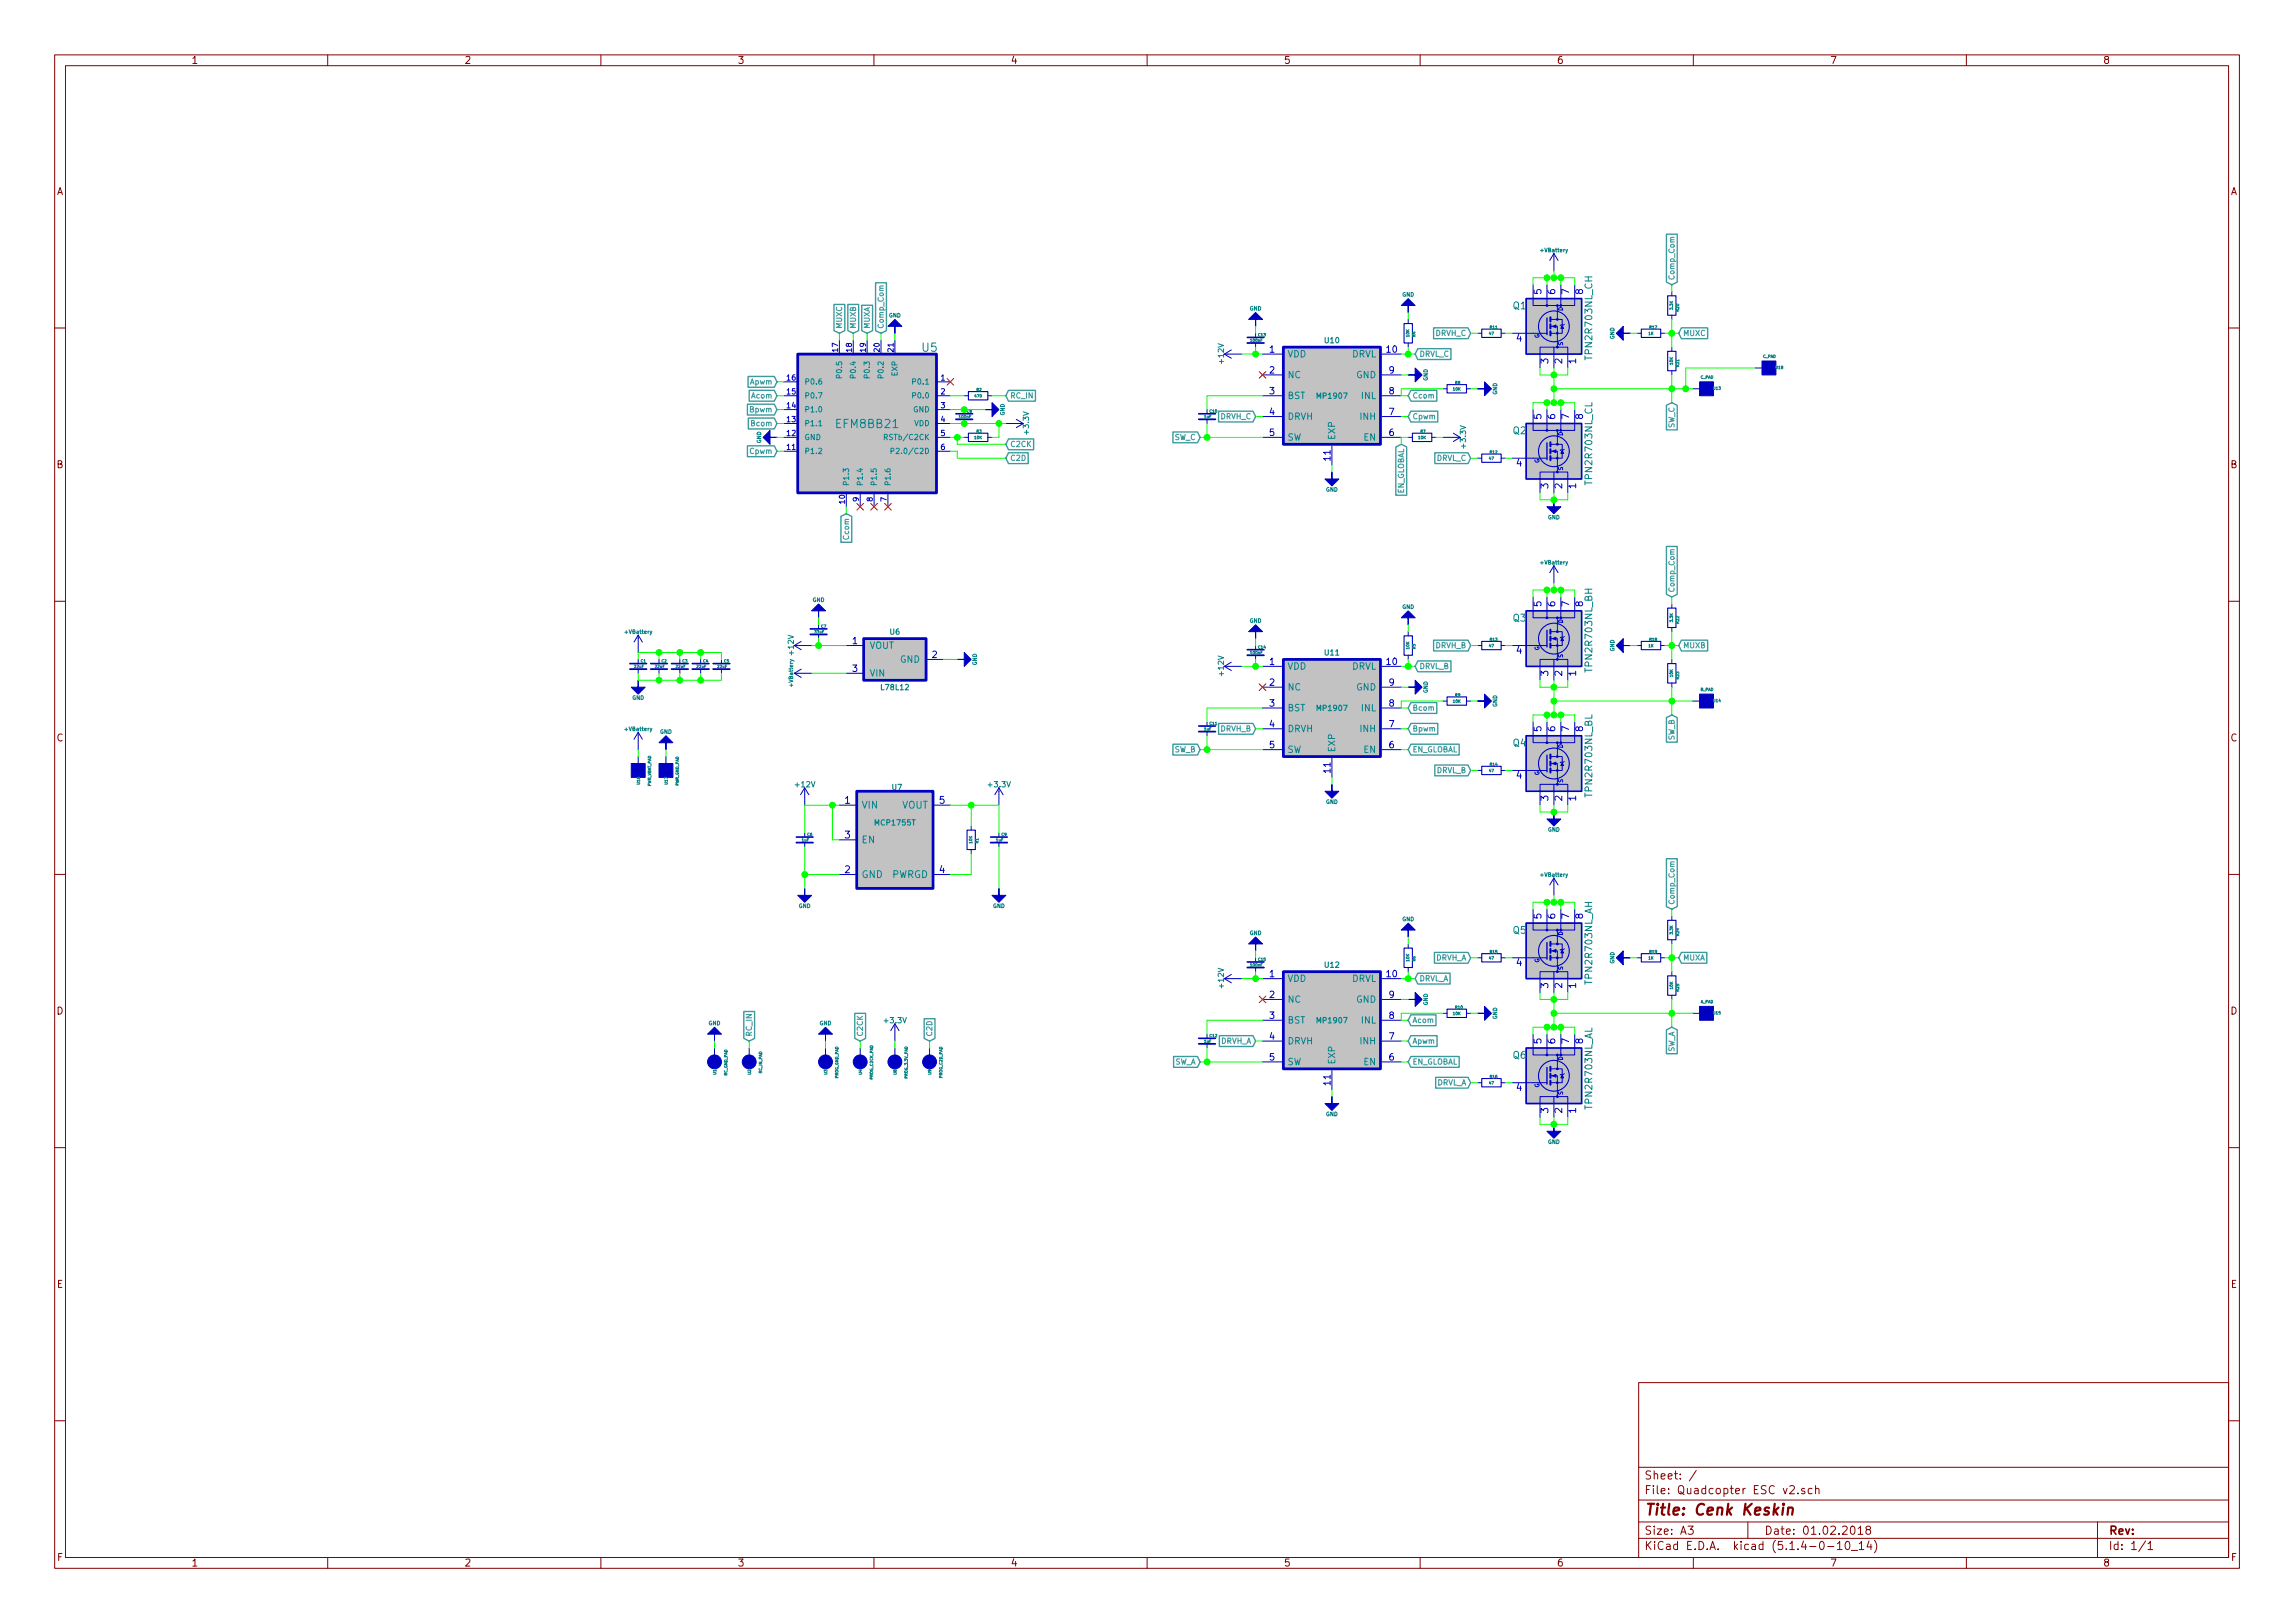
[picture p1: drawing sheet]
<svg xmlns="http://www.w3.org/2000/svg" width="420mm" height="297mm" viewBox="0 0 420 297" stroke-linecap="round" stroke-linejoin="round" font-family="sans-serif">
<defs><g id="words">
<text font-size="2.8" fill="#840000" x="301" y="277.3">Title: Cenk Keskin</text>
<g font-size="2.1" fill="#008484">
<text x="168.8" y="64.4">U5</text>
<text x="153.2" y="78.3">EFM8BB21</text>
</g>
<g font-size="2.1" fill="#840000">
<text x="301" y="273.5">File: Quadcopter ESC v2.sch</text>
<text x="301" y="270.8">Sheet: /</text>
<text x="301" y="280.9">Size: A3</text>
<text x="323" y="280.9">Date: 01.02.2018</text>
<text x="386" y="280.9">Rev:</text>
<text x="301" y="283.7">KiCad E.D.A. kicad (5.1.4-0-10_14)</text>
<text x="386" y="283.7">Id: 1/1</text>
</g>
<g font-size="1.8" fill="#840000">
<text x="35" y="11.7">1</text>
<text x="85" y="11.7">2</text>
<text x="135" y="11.7">3</text>
<text x="185" y="11.7">4</text>
<text x="235" y="11.7">5</text>
<text x="285" y="11.7">6</text>
<text x="335" y="11.7">7</text>
<text x="385" y="11.7">8</text>
<text x="10.4" y="35.7">A</text>
<text x="408.4" y="35.7">A</text>
<text x="10.4" y="85.7">B</text>
<text x="408.4" y="85.7">B</text>
<text x="10.4" y="135.7">C</text>
<text x="408.4" y="135.7">C</text>
<text x="10.4" y="185.7">D</text>
<text x="408.4" y="185.7">D</text>
<text x="10.4" y="235.7">E</text>
<text x="408.4" y="235.7">E</text>
<text x="10.5" y="285.7">F</text>
<text x="35" y="286.7">1</text>
<text x="85" y="286.7">2</text>
<text x="135" y="286.7">3</text>
<text x="185" y="286.7">4</text>
<text x="235" y="286.7">5</text>
<text x="285" y="286.7">6</text>
<text x="335" y="286.7">7</text>
<text x="385" y="286.7">8</text>
<text x="408.5" y="285.7">F</text>
</g>
<g font-size="1.8" fill="#0000c2">
<text x="282.2" y="53.9" transform="rotate(-90 282.2 53.9)">5</text>
<text x="284.7" y="53.9" transform="rotate(-90 284.7 53.9)">6</text>
<text x="287.3" y="53.9" transform="rotate(-90 287.3 53.9)">7</text>
<text x="289.8" y="53.9" transform="rotate(-90 289.8 53.9)">8</text>
<text x="277.6" y="62.5">4</text>
<text x="283.5" y="66.6" transform="rotate(-90 283.5 66.6)">3</text>
<text x="286" y="66.6" transform="rotate(-90 286 66.6)">2</text>
<text x="288.5" y="66.6" transform="rotate(-90 288.5 66.6)">1</text>
<text x="282.2" y="76.7" transform="rotate(-90 282.2 76.7)">5</text>
<text x="284.7" y="76.7" transform="rotate(-90 284.7 76.7)">6</text>
<text x="287.3" y="76.7" transform="rotate(-90 287.3 76.7)">7</text>
<text x="289.8" y="76.7" transform="rotate(-90 289.8 76.7)">8</text>
<text x="277.6" y="85.4">4</text>
<text x="283.5" y="89.4" transform="rotate(-90 283.5 89.4)">3</text>
<text x="286" y="89.4" transform="rotate(-90 286 89.4)">2</text>
<text x="288.5" y="89.4" transform="rotate(-90 288.5 89.4)">1</text>
<text x="282.2" y="111" transform="rotate(-90 282.2 111)">5</text>
<text x="284.7" y="111" transform="rotate(-90 284.7 111)">6</text>
<text x="287.3" y="111" transform="rotate(-90 287.3 111)">7</text>
<text x="289.8" y="111" transform="rotate(-90 289.8 111)">8</text>
<text x="277.6" y="119.7">4</text>
<text x="283.5" y="123.7" transform="rotate(-90 283.5 123.7)">3</text>
<text x="286" y="123.7" transform="rotate(-90 286 123.7)">2</text>
<text x="288.5" y="123.7" transform="rotate(-90 288.5 123.7)">1</text>
<text x="282.2" y="133.9" transform="rotate(-90 282.2 133.9)">5</text>
<text x="284.7" y="133.9" transform="rotate(-90 284.7 133.9)">6</text>
<text x="287.3" y="133.9" transform="rotate(-90 287.3 133.9)">7</text>
<text x="289.8" y="133.9" transform="rotate(-90 289.8 133.9)">8</text>
<text x="277.6" y="142.5">4</text>
<text x="154.7" y="147.1">1</text>
<text x="172" y="147.1">5</text>
<text x="283.5" y="146.6" transform="rotate(-90 283.5 146.6)">3</text>
<text x="286" y="146.6" transform="rotate(-90 286 146.6)">2</text>
<text x="288.5" y="146.6" transform="rotate(-90 288.5 146.6)">1</text>
<text x="154.7" y="153.5">3</text>
<text x="154.7" y="159.8">2</text>
<text x="172" y="159.8">4</text>
<text x="282.2" y="168.2" transform="rotate(-90 282.2 168.2)">5</text>
<text x="284.7" y="168.2" transform="rotate(-90 284.7 168.2)">6</text>
<text x="287.3" y="168.2" transform="rotate(-90 287.3 168.2)">7</text>
<text x="289.8" y="168.2" transform="rotate(-90 289.8 168.2)">8</text>
<text x="277.6" y="176.8">4</text>
<text x="283.5" y="180.9" transform="rotate(-90 283.5 180.9)">3</text>
<text x="286" y="180.9" transform="rotate(-90 286 180.9)">2</text>
<text x="288.5" y="180.9" transform="rotate(-90 288.5 180.9)">1</text>
<text x="282.2" y="191" transform="rotate(-90 282.2 191)">5</text>
<text x="284.7" y="191" transform="rotate(-90 284.7 191)">6</text>
<text x="287.3" y="191" transform="rotate(-90 287.3 191)">7</text>
<text x="289.8" y="191" transform="rotate(-90 289.8 191)">8</text>
<text x="277.6" y="199.7">4</text>
<text x="283.5" y="203.7" transform="rotate(-90 283.5 203.7)">3</text>
<text x="286" y="203.7" transform="rotate(-90 286 203.7)">2</text>
<text x="288.5" y="203.7" transform="rotate(-90 288.5 203.7)">1</text>
</g>
<g font-size="1.8" fill="#008484">
<text x="277" y="56.6">Q1</text>
<text x="291.5" y="65.5" transform="rotate(-90 291.5 65.5)">TPN2R703NL_CH</text>
<text x="277" y="79.5">Q2</text>
<text x="291.5" y="88.4" transform="rotate(-90 291.5 88.4)">TPN2R703NL_CL</text>
<text x="277" y="113.8">Q3</text>
<text x="291.5" y="122.7" transform="rotate(-90 291.5 122.7)">TPN2R703NL_BH</text>
<text x="277" y="136.6">Q4</text>
<text x="291.5" y="145.6" transform="rotate(-90 291.5 145.6)">TPN2R703NL_BL</text>
<text x="277" y="170.9">Q5</text>
<text x="291.5" y="179.9" transform="rotate(-90 291.5 179.9)">TPN2R703NL_AH</text>
<text x="277" y="193.8">Q6</text>
<text x="291.5" y="202.8" transform="rotate(-90 291.5 202.8)">TPN2R703NL_AL</text>
</g>
<g font-size="1.8" fill="#098084">
<text x="157.7" y="148">VIN</text>
<text x="165.1" y="148">VOUT</text>
<text x="157.7" y="154.3">EN</text>
<text x="157.7" y="160.7">GND</text>
<text x="163.2" y="160.7">PWRGD</text>
</g>
<g font-size="1.7" fill="#0000c2">
<text x="232.4" y="64.6">1</text>
<text x="253.9" y="64.6">10</text>
<text x="232.4" y="68.4">2</text>
<text x="254.3" y="68.4">9</text>
<text x="232.4" y="72.2">3</text>
<text x="232.4" y="76">4</text>
<text x="254.3" y="76">7</text>
<text x="254.3" y="72.2">8</text>
<text x="232.4" y="79.8">5</text>
<text x="254.3" y="79.8">6</text>
<text x="243.6" y="84.3" transform="rotate(-90 243.6 84.3)">11</text>
<text x="156.1" y="117.9">1</text>
<text x="156.1" y="123">3</text>
<text x="170.7" y="120.4">2</text>
<text x="232.4" y="121.7">1</text>
<text x="232.4" y="125.5">2</text>
<text x="253.9" y="121.7">10</text>
<text x="254.3" y="125.5">9</text>
<text x="232.4" y="129.3">3</text>
<text x="254.3" y="129.3">8</text>
<text x="232.4" y="133.1">4</text>
<text x="232.4" y="136.9">5</text>
<text x="254.3" y="136.9">6</text>
<text x="254.3" y="133.1">7</text>
<text x="243.6" y="141.4" transform="rotate(-90 243.6 141.4)">11</text>
<text x="232.4" y="178.9">1</text>
<text x="253.9" y="178.9">10</text>
<text x="232.4" y="182.7">2</text>
<text x="254.3" y="182.7">9</text>
<text x="232.4" y="186.5">3</text>
<text x="232.4" y="190.3">4</text>
<text x="254.3" y="190.3">7</text>
<text x="254.3" y="186.5">8</text>
<text x="232.4" y="194.1">5</text>
<text x="254.3" y="194.1">6</text>
<text x="243.6" y="198.6" transform="rotate(-90 243.6 198.6)">11</text>
</g>
<g font-size="1.7" fill="#098084">
<text x="235.7" y="65.4">VDD</text>
<text x="247.5" y="65.4">DRVL</text>
<text x="235.7" y="69.2">NC</text>
<text x="248.3" y="69.2">GND</text>
<text x="235.7" y="73">BST</text>
<text x="235.7" y="76.8">DRVH</text>
<text x="249.1" y="76.8">INH</text>
<text x="249.4" y="73">INL</text>
<text x="235.7" y="80.6">SW</text>
<text x="244.4" y="80.6" transform="rotate(-90 244.4 80.6)">EXP</text>
<text x="249.7" y="80.6">EN</text>
<text x="159.2" y="118.7">VOUT</text>
<text x="159.2" y="123.8">VIN</text>
<text x="164.8" y="121.3">GND</text>
<text x="235.7" y="122.5">VDD</text>
<text x="247.5" y="122.5">DRVL</text>
<text x="235.7" y="126.4">NC</text>
<text x="235.7" y="130.2">BST</text>
<text x="248.3" y="126.4">GND</text>
<text x="249.4" y="130.2">INL</text>
<text x="235.7" y="134">DRVH</text>
<text x="235.7" y="137.8">SW</text>
<text x="244.4" y="137.8" transform="rotate(-90 244.4 137.8)">EXP</text>
<text x="249.1" y="134">INH</text>
<text x="249.7" y="137.8">EN</text>
<text x="235.7" y="179.7">VDD</text>
<text x="247.5" y="179.7">DRVL</text>
<text x="235.7" y="183.5">NC</text>
<text x="248.3" y="183.5">GND</text>
<text x="235.7" y="187.3">BST</text>
<text x="235.7" y="191.1">DRVH</text>
<text x="249.1" y="191.1">INH</text>
<text x="249.4" y="187.3">INL</text>
<text x="235.7" y="194.9">SW</text>
<text x="244.4" y="194.9" transform="rotate(-90 244.4 194.9)">EXP</text>
<text x="249.7" y="194.9">EN</text>
</g>
<g font-size="1.4" fill="#3c9a9e">
<text x="306.6" y="51.4" transform="rotate(-90 306.6 51.4)">Comp_Com</text>
<text x="154.2" y="60.3" transform="rotate(-90 154.2 60.3)">MUXC</text>
<text x="156.7" y="60.3" transform="rotate(-90 156.7 60.3)">MUXB</text>
<text x="159.2" y="60.3" transform="rotate(-90 159.2 60.3)">MUXA</text>
<text x="161.8" y="60.3" transform="rotate(-90 161.8 60.3)">Comp_Com</text>
<text x="259.8" y="65.3">DRVL_C</text>
<text x="262.9" y="61.5">DRVH_C</text>
<text x="308" y="61.5">MUXC</text>
<text x="137.4" y="70.4">Apwm</text>
<text x="137.4" y="75.4">Bpwm</text>
<text x="137.7" y="72.9">Acom</text>
<text x="137.7" y="78">Bcom</text>
<text x="184.8" y="72.9">RC_IN</text>
<text x="223.5" y="76.7">DRVH_C</text>
<text x="258.5" y="76.7">Cpwm</text>
<text x="258.5" y="72.9">Ccom</text>
<text x="137.4" y="83.1">Cpwm</text>
<text x="184.8" y="81.8">C2CK</text>
<text x="215" y="80.5">SW_C</text>
<text x="306.6" y="78.4" transform="rotate(-90 306.6 78.4)">SW_C</text>
<text x="184.8" y="84.3">C2D</text>
<text x="263" y="84.3">DRVL_C</text>
<text x="257" y="90.5" transform="rotate(-90 257 90.5)">EN_GLOBAL</text>
<text x="155.4" y="98.5" transform="rotate(-90 155.4 98.5)">Ccom</text>
<text x="306.6" y="108.6" transform="rotate(-90 306.6 108.6)">Comp_Com</text>
<text x="262.9" y="118.6">DRVH_B</text>
<text x="308" y="118.6">MUXB</text>
<text x="259.8" y="122.4">DRVL_B</text>
<text x="258.5" y="130.1">Bcom</text>
<text x="215" y="137.7">SW_B</text>
<text x="223.5" y="133.9">DRVH_B</text>
<text x="258.5" y="137.7">EN_GLOBAL</text>
<text x="258.5" y="133.9">Bpwm</text>
<text x="306.6" y="135.5" transform="rotate(-90 306.6 135.5)">SW_B</text>
<text x="263" y="141.5">DRVL_B</text>
<text x="306.6" y="165.7" transform="rotate(-90 306.6 165.7)">Comp_Com</text>
<text x="259.8" y="179.6">DRVL_A</text>
<text x="262.9" y="175.8">DRVH_A</text>
<text x="308" y="175.8">MUXA</text>
<text x="137.6" y="189.9" transform="rotate(-90 137.6 189.9)">RC_IN</text>
<text x="158" y="189.9" transform="rotate(-90 158 189.9)">C2CK</text>
<text x="170.7" y="189.9" transform="rotate(-90 170.7 189.9)">C2D</text>
<text x="223.5" y="191">DRVH_A</text>
<text x="258.5" y="191">Apwm</text>
<text x="258.5" y="187.2">Acom</text>
<text x="215" y="194.8">SW_A</text>
<text x="258.5" y="194.8">EN_GLOBAL</text>
<text x="306.6" y="192.7" transform="rotate(-90 306.6 192.7)">SW_A</text>
<text x="263" y="198.6">DRVL_A</text>
</g>
<g font-size="1.4" fill="#0000c2">
<text x="153.4" y="64.4" transform="rotate(-90 153.4 64.4)">17</text>
<text x="156" y="64.4" transform="rotate(-90 156 64.4)">18</text>
<text x="158.5" y="64.4" transform="rotate(-90 158.5 64.4)">19</text>
<text x="161" y="64.4" transform="rotate(-90 161 64.4)">20</text>
<text x="163.6" y="64.4" transform="rotate(-90 163.6 64.4)">21</text>
<text x="144.1" y="69.6">16</text>
<text x="172.3" y="69.6">1</text>
<text x="144.1" y="77.3">13</text>
<text x="144.1" y="74.7">14</text>
<text x="144.1" y="72.2">15</text>
<text x="172.3" y="72.2">2</text>
<text x="172.3" y="74.7">3</text>
<text x="172.3" y="77.3">4</text>
<text x="144.1" y="82.3">11</text>
<text x="144.1" y="79.8">12</text>
<text x="172.3" y="79.8">5</text>
<text x="172.3" y="82.3">6</text>
<text x="154.7" y="92.2" transform="rotate(-90 154.7 92.2)">10</text>
<text x="157.2" y="91.8" transform="rotate(-90 157.2 91.8)">9</text>
<text x="159.8" y="91.8" transform="rotate(-90 159.8 91.8)">8</text>
<text x="162.3" y="91.8" transform="rotate(-90 162.3 91.8)">7</text>
</g>
<g font-size="1.4" fill="#008484">
<text x="242.6" y="62.8">U10</text>
<text x="224.1" y="66.4" transform="rotate(-90 224.1 66.4)">+12V</text>
<text x="241.3" y="73">MP1907</text>
<text x="188.4" y="79.3" transform="rotate(-90 188.4 79.3)">+3.3V</text>
<text x="268.4" y="81.9" transform="rotate(-90 268.4 81.9)">+3.3V</text>
<text x="145.3" y="119.8" transform="rotate(-90 145.3 119.8)">+12V</text>
<text x="163" y="116.1">U6</text>
<text x="242.6" y="120">U11</text>
<text x="224.1" y="123.6" transform="rotate(-90 224.1 123.6)">+12V</text>
<text x="161.5" y="126.3">L78L12</text>
<text x="241.3" y="130.1">MP1907</text>
<text x="145.7" y="144.1">+12V</text>
<text x="163.3" y="144.6">U7</text>
<text x="181.1" y="144.1">+3.3V</text>
<text x="160.4" y="151.1">MCP1755T</text>
<text x="242.6" y="177.1">U12</text>
<text x="224.1" y="180.7" transform="rotate(-90 224.1 180.7)">+12V</text>
<text x="162" y="187.3">+3.3V</text>
<text x="241.3" y="187.3">MP1907</text>
</g>
<g font-size="1.4" fill="#098084">
<text x="147.2" y="70.4">P0.6</text>
<text x="154.2" y="68.8" transform="rotate(-90 154.2 68.8)">P0.5</text>
<text x="156.7" y="68.8" transform="rotate(-90 156.7 68.8)">P0.4</text>
<text x="159.2" y="68.8" transform="rotate(-90 159.2 68.8)">P0.3</text>
<text x="161.8" y="68.8" transform="rotate(-90 161.8 68.8)">P0.2</text>
<text x="164.3" y="68.7" transform="rotate(-90 164.3 68.7)">EXP</text>
<text x="167.4" y="70.4">P0.1</text>
<text x="147.2" y="78">P1.1</text>
<text x="147.2" y="75.4">P1.0</text>
<text x="147.2" y="72.9">P0.7</text>
<text x="167.2" y="75.4">GND</text>
<text x="167.4" y="78">VDD</text>
<text x="167.4" y="72.9">P0.0</text>
<text x="147.2" y="83.1">P1.2</text>
<text x="147.2" y="80.5">GND</text>
<text x="162.5" y="80.5">RSTb/C2CK</text>
<text x="164.3" y="83.1">P2.0/C2D</text>
<text x="155.4" y="89" transform="rotate(-90 155.4 89)">P1.3</text>
<text x="158" y="89" transform="rotate(-90 158 89)">P1.4</text>
<text x="160.5" y="89" transform="rotate(-90 160.5 89)">P1.5</text>
<text x="163" y="89" transform="rotate(-90 163 89)">P1.6</text>
</g>
<g font-size="1.1" fill="#0000c2">
<text x="286.1" y="56.9" transform="rotate(-90 286.1 56.9)">D</text>
<text x="281.8" y="61.9" transform="rotate(-90 281.8 61.9)">G</text>
<text x="286.1" y="63.3" transform="rotate(-90 286.1 63.3)">S</text>
<text x="286.1" y="79.8" transform="rotate(-90 286.1 79.8)">D</text>
<text x="281.8" y="84.8" transform="rotate(-90 281.8 84.8)">G</text>
<text x="286.1" y="86.1" transform="rotate(-90 286.1 86.1)">S</text>
<text x="281.8" y="119.1" transform="rotate(-90 281.8 119.1)">G</text>
<text x="286.1" y="114.1" transform="rotate(-90 286.1 114.1)">D</text>
<text x="286.1" y="120.4" transform="rotate(-90 286.1 120.4)">S</text>
<text x="286.1" y="136.9" transform="rotate(-90 286.1 136.9)">D</text>
<text x="281.8" y="141.9" transform="rotate(-90 281.8 141.9)">G</text>
<text x="286.1" y="143.3" transform="rotate(-90 286.1 143.3)">S</text>
<text x="286.1" y="171.2" transform="rotate(-90 286.1 171.2)">D</text>
<text x="281.8" y="176.2" transform="rotate(-90 281.8 176.2)">G</text>
<text x="286.1" y="177.6" transform="rotate(-90 286.1 177.6)">S</text>
<text x="286.1" y="194.1" transform="rotate(-90 286.1 194.1)">D</text>
<text x="281.8" y="199.1" transform="rotate(-90 281.8 199.1)">G</text>
<text x="286.1" y="200.4" transform="rotate(-90 286.1 200.4)">S</text>
</g>
<g font-size="1" fill="#008484">
<text x="282.2" y="46.2">+VBattery</text>
<text x="162.7" y="58.1">GND</text>
<text x="228.8" y="56.8">GND</text>
<text x="256.7" y="54.3">GND</text>
<text x="295.6" y="62.1" transform="rotate(-90 295.6 62.1)">GND</text>
<text x="261.4" y="69.7" transform="rotate(-90 261.4 69.7)">GND</text>
<text x="183.9" y="76.1" transform="rotate(-90 183.9 76.1)">GND</text>
<text x="274.1" y="72.2" transform="rotate(-90 274.1 72.2)">GND</text>
<text x="139.3" y="81.1" transform="rotate(-90 139.3 81.1)">GND</text>
<text x="242.7" y="90">GND</text>
<text x="283.4" y="95.1">GND</text>
<text x="282.2" y="103.3">+VBattery</text>
<text x="148.8" y="110.2">GND</text>
<text x="228.8" y="114">GND</text>
<text x="256.7" y="111.4">GND</text>
<text x="114.5" y="116">+VBattery</text>
<text x="295.6" y="119.2" transform="rotate(-90 295.6 119.2)">GND</text>
<text x="145.2" y="125.5" transform="rotate(-90 145.2 125.5)">+VBattery</text>
<text x="178.8" y="121.8" transform="rotate(-90 178.8 121.8)">GND</text>
<text x="115.7" y="128.1">GND</text>
<text x="261.4" y="126.9" transform="rotate(-90 261.4 126.9)">GND</text>
<text x="274.1" y="129.4" transform="rotate(-90 274.1 129.4)">GND</text>
<text x="114.5" y="133.8">+VBattery</text>
<text x="120.8" y="134.3">GND</text>
<text x="242.7" y="147.1">GND</text>
<text x="283.4" y="152.2">GND</text>
<text x="282.2" y="160.5">+VBattery</text>
<text x="146.2" y="166.2">GND</text>
<text x="181.8" y="166.2">GND</text>
<text x="228.8" y="171.1">GND</text>
<text x="256.7" y="168.6">GND</text>
<text x="295.6" y="176.4" transform="rotate(-90 295.6 176.4)">GND</text>
<text x="261.4" y="184" transform="rotate(-90 261.4 184)">GND</text>
<text x="129.7" y="187.6">GND</text>
<text x="150" y="187.6">GND</text>
<text x="274.1" y="186.5" transform="rotate(-90 274.1 186.5)">GND</text>
<text x="242.7" y="204.3">GND</text>
<text x="283.4" y="209.4">GND</text>
</g>
<g font-size=".7" fill="#008484">
<text x="306.2" y="56.7" transform="rotate(-90 306.2 56.7)">3.3K</text>
<text x="307.4" y="57" transform="rotate(-90 307.4 57)">R20</text>
<text x="229" y="62.6">100nF</text>
<text x="230.4" y="61.6">C13</text>
<text x="258" y="61.6" transform="rotate(-90 258 61.6)">10K</text>
<text x="259.1" y="61.6" transform="rotate(-90 259.1 61.6)">R4</text>
<text x="272.7" y="61.3">47</text>
<text x="272.8" y="60.2">R11</text>
<text x="301.8" y="61.3">1K</text>
<text x="302" y="60.2">R17</text>
<text x="322.8" y="65.5">C_PAD</text>
<text x="178.8" y="71.6">R2</text>
<text x="266.1" y="71.5">10K</text>
<text x="266.4" y="70.3">R8</text>
<text x="306.2" y="66.7" transform="rotate(-90 306.2 66.7)">10K</text>
<text x="307.4" y="67.1" transform="rotate(-90 307.4 67.1)">R21</text>
<text x="311.3" y="69.3">C_PAD</text>
<text x="313.7" y="71.3">U13</text>
<text x="325.1" y="67.5">U18</text>
<text x="175.6" y="76.5">100nF</text>
<text x="177" y="75.5">C8</text>
<text x="178.5" y="72.7">470</text>
<text x="220.5" y="76.5">1uF</text>
<text x="221.5" y="75.5">C10</text>
<text x="178.4" y="80.4">10K</text>
<text x="178.8" y="79.2">R3</text>
<text x="259.7" y="80.4">10K</text>
<text x="260.1" y="79.2">R7</text>
<text x="272.8" y="83">R12</text>
<text x="272.7" y="84.2">47</text>
<text x="306.2" y="113.8" transform="rotate(-90 306.2 113.8)">3.3K</text>
<text x="149.2" y="115.9">33uF</text>
<text x="150.3" y="114.9">C7</text>
<text x="229" y="119.7">100nF</text>
<text x="230.4" y="118.7">C14</text>
<text x="258" y="118.8" transform="rotate(-90 258 118.8)">10K</text>
<text x="259.1" y="118.8" transform="rotate(-90 259.1 118.8)">R5</text>
<text x="272.7" y="118.5">47</text>
<text x="272.8" y="117.3">R13</text>
<text x="301.8" y="118.5">1K</text>
<text x="302" y="117.3">R18</text>
<text x="307.4" y="114.1" transform="rotate(-90 307.4 114.1)">R22</text>
<text x="116.2" y="122.3">22uF</text>
<text x="117.3" y="121.2">C1</text>
<text x="120" y="122.3">22uF</text>
<text x="121.1" y="121.2">C2</text>
<text x="123.8" y="122.3">22uF</text>
<text x="124.9" y="121.2">C3</text>
<text x="127.6" y="122.3">22uF</text>
<text x="128.8" y="121.2">C4</text>
<text x="131.4" y="122.3">22uF</text>
<text x="132.6" y="121.2">C5</text>
<text x="306.2" y="123.9" transform="rotate(-90 306.2 123.9)">10K</text>
<text x="307.4" y="124.3" transform="rotate(-90 307.4 124.3)">R23</text>
<text x="266.1" y="128.6">10K</text>
<text x="266.4" y="127.5">R9</text>
<text x="311.3" y="126.5">B_PAD</text>
<text x="313.7" y="128.5">U14</text>
<text x="220.5" y="133.7">1uF</text>
<text x="221.5" y="132.7">C11</text>
<text x="117.1" y="143.5" transform="rotate(-90 117.1 143.5)">U16</text>
<text x="122.2" y="143.5" transform="rotate(-90 122.2 143.5)">U17</text>
<text x="124.3" y="143.9" transform="rotate(-90 124.3 143.9)">PWR_GND_PAD</text>
<text x="272.7" y="141.3">47</text>
<text x="272.8" y="140.2">R14</text>
<text x="119.2" y="144" transform="rotate(-90 119.2 144)">PWR_VBAT_PAD</text>
<text x="146.8" y="154">1uF</text>
<text x="147.8" y="153">C6</text>
<text x="178" y="154.3" transform="rotate(-90 178 154.3)">10K</text>
<text x="179.1" y="154.3" transform="rotate(-90 179.1 154.3)">R1</text>
<text x="182.4" y="154">1uF</text>
<text x="183.4" y="153">C9</text>
<text x="306.2" y="171" transform="rotate(-90 306.2 171)">3.3K</text>
<text x="307.4" y="171.3" transform="rotate(-90 307.4 171.3)">R24</text>
<text x="229" y="176.9">100nF</text>
<text x="230.4" y="175.9">C15</text>
<text x="258" y="175.9" transform="rotate(-90 258 175.9)">10K</text>
<text x="259.1" y="175.9" transform="rotate(-90 259.1 175.9)">R6</text>
<text x="272.7" y="175.6">47</text>
<text x="272.8" y="174.5">R15</text>
<text x="301.8" y="175.6">1K</text>
<text x="302" y="174.5">R19</text>
<text x="266.1" y="185.8">10K</text>
<text x="266.5" y="184.6">R10</text>
<text x="306.2" y="181" transform="rotate(-90 306.2 181)">10K</text>
<text x="307.4" y="181.4" transform="rotate(-90 307.4 181.4)">R25</text>
<text x="311.3" y="183.6">A_PAD</text>
<text x="313.7" y="185.6">U15</text>
<text x="220.5" y="190.8">1uF</text>
<text x="221.5" y="189.8">C12</text>
<text x="131.1" y="196.7" transform="rotate(-90 131.1 196.7)">U1</text>
<text x="133.1" y="196.9" transform="rotate(-90 133.1 196.9)">RC_GND_PAD</text>
<text x="137.5" y="196.7" transform="rotate(-90 137.5 196.7)">U2</text>
<text x="139.5" y="196.5" transform="rotate(-90 139.5 196.5)">RC_IN_PAD</text>
<text x="151.4" y="196.7" transform="rotate(-90 151.4 196.7)">U3</text>
<text x="153.5" y="197.4" transform="rotate(-90 153.5 197.4)">PROG_GND_PAD</text>
<text x="157.8" y="196.7" transform="rotate(-90 157.8 196.7)">U4</text>
<text x="159.8" y="197.6" transform="rotate(-90 159.8 197.6)">PROG_C2CK_PAD</text>
<text x="164.1" y="196.7" transform="rotate(-90 164.1 196.7)">U8</text>
<text x="166.2" y="197.4" transform="rotate(-90 166.2 197.4)">PROG_3.3V_PAD</text>
<text x="170.5" y="196.7" transform="rotate(-90 170.5 196.7)">U9</text>
<text x="172.5" y="197.3" transform="rotate(-90 172.5 197.3)">PROG_C2D_PAD</text>
<text x="272.8" y="197.3">R16</text>
<text x="272.7" y="198.5">47</text>
</g>
</g></defs>
<g fill="none" stroke="#840000" stroke-width=".18">
<path d="M10 10h400v277h-400zM12 12h396v273.1h-396zM60 10v2M110 10v2M160 10v2M210 10v2M260 10v2M310 10v2M360 10v2M10 60h2M408 60h2M10 110h2"/>
<path d="M408 110h2M10 160h2M408 160h2M10 210h2M408 210h2M300 253h108v32.1h-108zM10 260h2M300 278.5h108M300 274.5h108M300 268.5h108M309 279.3h1l-.5 .6 .4 .1v.7l-.2 .1-.7-.1M310.5 269.1l-1.2 2"/>
<path d="M320 278.5v3M327.7 272l.5-.1 .3 .4-.9 1.1h.9M329.2 273.3v.1M330.4 272.5l-.4-.1-.2 .2 .1 .2 .5 .2v.3h-.6M331.7 272.5l-.4-.1-.3 .3 .1 .6 .2 .1 .4-.1M332.4 272.5l.2-.1 .3 .1 .1 .9M332.4 271.9v1.5M340.2 279.7l.4-.4v1.5M341.9 279.9l-.3-.2 .1-.2 .2-.2 .4 .1 .2 .2-.1 .2-.5 .1-.3 .3v.3l.3 .3h.3l.3-.3-.1-.4-.2-.2M384 278.5v6.6M408 260h2M60 285.1v1.9"/>
<path d="M110 285.1v1.9M160 285.1v1.9M210 285.1v1.9M260 285.1v1.9M300 281.5h108M310 285.1v1.9M334.6 283h1.1M336.4 282.5l.4-.4v1.5M336.4 283.6h.8M337.9 282.3l.4-.2a.94 .94 0 0 1 0 1.5 .79 .79 0 0 1-.4-1.3zM338.9 283.8h1.2M340.2 280.8h.8"/>
<path d="M340.4 282.5l.4-.4v1.5M340.4 283.6h.8M342.2 282l-.4 1.1h.9M342.5 282.6v1M343.2 281.9a1.71 1.71 0 0 1 0 2.3M360 285.1v1.9M392.8 282l-1.3 2M393.2 282.5l.5-.4v1.5M393.2 283.6h.9"/>
</g>
<path d="M326.5 275.9l-.2 1.3M326.5 275.2v.2M327.4 276.1a.52 .52 0 0 1 .8 .1l-.1 1M327.4 275.9l-.1 1.3" fill="none" stroke="#840000" stroke-width=".41"/>
<g fill="#c2c2c2" stroke="#c2c2c2" stroke-width=".18">
<path d="M156.8 144.8h14v17.8h-14z"/>
<path d="M146 64.8h25.4v25.4h-25.4z"/>
<path d="M158.1 116.9h11.4v7.6h-11.4z"/>
<path d="M234.9 177.8h17.8v17.8h-17.8z"/>
<path d="M234.9 63.5h17.8v17.8h-17.8z"/>
<path d="M279.4 54.6h10.2v10.2h-10.2z"/>
<path d="M279.4 77.5h10.2v10.2h-10.2z"/>
<path d="M279.4 191.8h10.2v10.2h-10.2z"/>
<path d="M279.4 168.9h10.2v10.2h-10.2z"/>
<path d="M279.4 134.7h10.2v10.1h-10.2z"/>
<path d="M279.4 111.8h10.2v10.2h-10.2z"/>
<path d="M234.9 120.7h17.8v17.8h-17.8z"/>
</g>
<path d="M146 64.8h25.4v25.4h-25.4zM234.9 63.5h17.8v17.8h-17.8zM158.1 116.9h11.4v7.6h-11.4zM234.9 120.7h17.8v17.8h-17.8zM156.8 144.8h14v17.8h-14zM234.9 177.8h17.8v17.8h-17.8z" fill="none" stroke="#0000c2" stroke-width=".51"/>
<g fill="none" stroke="#0000c2" stroke-width=".18">
<path d="M257.8 58.5v.7M280.7 52.1v3.8h7.6v-3.8M283.2 52.1v3.8M283.8 58.5h2.2v2.5h-2.2M283.8 59.7h1.3v3.8M284.5 46.4v3.2M284.5 46.4l-.8 1.3M284.5 46.4l.7 1.3M285.1 55.9v2.6M285.7 52.1v3.8M286.4 59.3l-.8 .3M306.1 53.4v.7"/>
<path d="M306.1 57.7v.8M143.5 69.9h2.7M143.5 77.5h2.7M143.5 75h2.7M143.5 72.4h2.7M153.7 62.3v2.7M156.2 62.3v2.7M158.7 62.3v2.7M161.3 62.3v2.7M163.8 62.3v2.7M171.3 69.9h2.7M171.3 77.5h2.7"/>
<path d="M171.3 75h2.7M171.3 72.4h2.7M176.5 72.4h.8M176.5 75v.6M176.5 76.9v.6M180.8 72.4h.8M184.1 77.5h3.2M186.1 76.7l1.2 .8M187.3 77.5l-1.2 .8M221 75v.6M221 76.9v.6M224.2 64.8h3.1"/>
<path d="M224.2 64.8l1.2 .8M225.4 64l-1.2 .8M229.9 61v.6M229.9 62.9v.6M231.1 72.4h3.5M231.1 64.8h3.5M231.1 68.6h3.5M231.1 76.2h3.5M253 72.4h3.5M253 64.8h3.5M253 68.6h3.5M253 76.2h3.5"/>
<path d="M257.8 62.8v.7M264.2 71.2h.7M266.1 79.3l1.2 .7M268.5 71.2h.7M270.5 61h.8M274.8 61h.8M276.9 61h6.3M280.7 75v3.8h7.6v-3.8M281.9 67.3v-3.8h5.1v3.8M283.2 75v3.8M284.5 63.5v3.8M285.1 78.8v2.5"/>
<path d="M285.7 75v3.8M299.7 61h.8M304 61h.8M306.1 63.5v.8M306.1 67.9v.7M309.9 71.2h1.5M321.3 67.3h1.5M143.5 82.6h2.7M143.5 80h2.7M154.9 90.1v2.6M157.5 90.1v2.6M160 90.1v2.6"/>
<path d="M162.6 90.1v2.6M171.3 82.6h2.7M171.3 80h2.7M176.5 80h.8M180.8 80h.8M231.1 80h3.5M243.8 81.6v3.5M253 80h3.5M257.8 80h.8M262.1 80h.8M264.2 80h3.1M267.3 80l-1.2 .8"/>
<path d="M270.5 83.9h.8M274.8 83.9h.8M276.9 83.9h6.3M281.9 90.2v-3.8h5.1v3.8M283.8 81.3h2.2v2.6h-2.2M283.8 82.6h1.3v3.8M284.5 86.4v3.8M286.4 82.2l-.8 .3M116.8 116.2v3.2M116.8 116.2l-.7 1.3M116.8 116.2l.8 1.3M145.4 118.1h3.2"/>
<path d="M145.4 118.1l1.3 .8M146.7 117.4l-1.3 .7M149.9 114.3v.7M149.9 116.2v.7M154.9 118.1h3.2M229.9 118.1v.7M257.8 115.6v.8M257.8 119.9v.8M270.5 118.1h.8M274.8 118.1h.8M276.9 118.1h6.3M280.7 109.3v3.8h7.6v-3.8"/>
<path d="M283.2 109.3v3.8M283.8 115.6h2.2v2.5h-2.2M283.8 116.9h1.3v3.8M284.5 103.5v3.2M284.5 103.5l-.8 1.3M284.5 103.5l.7 1.3M285.1 113.1v2.5M285.7 109.3v3.8M286.4 116.5l-.8 .2M299.7 118.1h.8M304 118.1h.8M306.1 110.5v.8"/>
<path d="M306.1 114.8v.8M116.8 134l-.7 1.3M116.8 120.7v.6M116.8 122.6v.6M116.8 134v3.2M116.8 138.5v1.5M116.8 134l.8 1.3M120.6 120.7v.6M120.6 122.6v.6M121.9 138.5v1.5M124.5 120.7v.6M124.5 122.6v.6"/>
<path d="M128.3 120.7v.6M128.3 122.6v.6M132.1 120.7v.6M132.1 122.6v.6M145.4 123.2l1.3 .8M145.4 123.2h3.2M146.7 122.5l-1.3 .7M154.9 123.2h3.2M169.5 120.7h3.2M221 132.1v.7M221 134v.7M224.2 122l1.2 .7"/>
<path d="M224.2 122h3.1M225.4 121.2l-1.2 .8M229.9 120.1v.6M231.1 122h3.5M231.1 125.8h3.5M231.1 129.6h3.5M231.1 133.4h3.5M231.1 137.2h3.5M243.8 138.8v3.5M253 122h3.5M253 125.8h3.5M253 129.6h3.5"/>
<path d="M253 133.4h3.5M253 137.2h3.5M264.2 128.3h.7M268.5 128.3h.7M280.7 132.1v3.8h7.6v-3.8M281.9 124.5v-3.8h5.1v3.8M283.2 132.1v3.8M283.8 138.5h2.2v2.5h-2.2M283.8 139.7h1.3v3.8M284.5 120.7v3.8M285.1 135.9v2.6M285.7 132.1v3.8"/>
<path d="M286.4 139.4l-.8 .2M306.1 120.7v.7M306.1 125v.8M309.9 128.3h1.5M147.3 144.2l-.7 1.3M147.3 144.2v3.2M147.3 152.4v.7M147.3 154.3v.7M147.3 144.2l.8 1.3M153.7 147.4h3M153.7 153.7h3M171 147.4h3"/>
<path d="M177.8 151.2v.7M177.8 155.5v.7M182.9 144.2l-.8 1.3M182.9 144.2v3.2M182.9 152.4v.7M182.9 154.3v.7M182.9 144.2l.7 1.3M270.5 141h.8M274.8 141h.8M276.9 141h6.3M281.9 147.4v-3.9h5.1v3.9M284.5 143.5v3.9"/>
<path d="M153.7 160.1h3M171 160.1h3M224.2 179.1h3.1M224.2 179.1l1.2 .8M225.4 178.3l-1.2 .8M229.9 175.3v.6M229.9 177.2v.6M231.1 179.1h3.5M253 179.1h3.5M257.8 172.8v.7M257.8 177.1v.7M270.5 175.3h.8"/>
<path d="M274.8 175.3h.8M276.9 175.3h6.3M280.7 166.4v3.8h7.6v-3.8M283.2 166.4v3.8M283.8 172.8h2.2v2.5h-2.2M283.8 174h1.3v3.8M284.5 160.7v3.2M284.5 177.8v3.8M284.5 160.7l-.8 1.3M284.5 160.7l.7 1.3M285.1 170.2v2.6M285.7 166.4v3.8"/>
<path d="M286.4 173.6l-.8 .3M299.7 175.3h.8M304 175.3h.8M306.1 167.7v.7M306.1 172v.8M306.1 177.8v.8M130.8 191.8v1.5M137.2 191.8v1.5M151.1 191.8v1.5M157.5 191.8v1.5M163.8 187.4v3.1M163.8 191.8v1.5"/>
<path d="M163.8 187.4l-.7 1.2M163.8 187.4l.8 1.2M170.2 191.8v1.5M221 189.3v.6M221 191.2v.6M231.1 182.9h3.5M231.1 186.7h3.5M231.1 190.5h3.5M231.1 194.3h3.5M243.8 195.9v3.5M253 182.9h3.5M253 186.7h3.5"/>
<path d="M253 190.5h3.5M253 194.3h3.5M264.2 185.5h.7M268.5 185.5h.7M270.5 198.2h.8M274.8 198.2h.8M276.9 198.2h6.3M280.7 189.3v3.8h7.6v-3.8M281.9 181.6v-3.8h5.1v3.8M283.2 189.3v3.8M283.8 195.6h2.2v2.6h-2.2M283.8 196.9h1.3v3.8"/>
<path d="M285.1 193.1v2.5M285.7 189.3v3.8M286.4 196.5l-.8 .3M306.1 182.2v.7M309.9 185.5h1.5M281.9 204.5v-3.8h5.1v3.8M284.5 200.7v3.8"/>
</g>
<g fill="none" stroke="#0000c2" stroke-width=".33">
<path d="M175 76.7h3.1M219.5 76.7h3M228.3 62.8h3.1M148.3 116.1h3.1M228.3 119.9h3.1M115.3 122.5h3.1M119.1 122.5h3.1M122.9 122.5h3.1M126.7 122.5h3.1M130.6 122.5h3M219.5 133.9h3M145.8 154.2h3"/>
<path d="M181.4 154.2h3M228.3 177.1h3.1M219.5 191h3"/>
</g>
<g fill="none" stroke="#0000c2" stroke-width=".3">
<path d="M279.4 54.6h10.2v10.2h-10.2zM175 75.7h3.1M219.5 75.7h3M228.3 61.8h3.1M279.4 77.5h10.2v10.2h-10.2zM148.3 115.1h3.1M228.3 118.9h3.1M279.4 111.8h10.2v10.2h-10.2zM115.3 121.4h3.1M119.1 121.4h3.1M122.9 121.4h3.1M126.7 121.4h3.1"/>
<path d="M130.6 121.4h3M219.5 132.9h3M279.4 134.7h10.2v10.1h-10.2zM145.8 153.2h3M181.4 153.2h3M228.3 176.1h3.1M279.4 168.9h10.2v10.2h-10.2zM219.5 190h3M279.4 191.8h10.2v10.2h-10.2z"/>
</g>
<g fill="none" stroke="#0000c2" stroke-width=".2">
<path d="M257 59.2h1.6v3.6h-1.6zM305.3 54.1h1.5v3.6h-1.5zM177.3 71.7h3.5v1.5h-3.5zM177.3 79.3h3.5v1.5h-3.5zM258.6 79.3h3.5v1.5h-3.5zM264.9 70.4h3.6v1.5h-3.6zM271.3 60.2h3.5v1.6h-3.5zM300.5 60.2h3.5v1.6h-3.5zM305.3 64.3h1.5v3.6h-1.5zM271.3 83.1h3.5v1.5h-3.5zM257 116.4h1.6v3.5h-1.6zM271.3 117.4h3.5v1.5h-3.5z"/>
<path d="M300.5 117.4h3.5v1.5h-3.5zM305.3 111.3h1.5v3.5h-1.5zM264.9 127.5h3.6v1.6h-3.6zM305.3 121.4h1.5v3.6h-1.5zM177 151.9h1.6v3.6h-1.6zM271.3 140.2h3.5v1.6h-3.5zM257 173.5h1.6v3.6h-1.6zM271.3 174.5h3.5v1.6h-3.5zM300.5 174.5h3.5v1.6h-3.5zM305.3 178.6h1.5v3.6h-1.5zM305.3 168.4h1.5v3.6h-1.5zM264.9 184.7h3.6v1.5h-3.6z"/>
<path d="M271.3 197.4h3.5v1.5h-3.5z"/>
<circle cx="284.5" cy="59.7" r="2.82"/>
<circle cx="284.5" cy="82.6" r="2.82"/>
<circle cx="284.5" cy="116.9" r="2.82"/>
<circle cx="284.5" cy="139.7" r="2.82"/>
<circle cx="284.5" cy="174" r="2.82"/>
<circle cx="284.5" cy="196.9" r="2.82"/>
</g>
<g fill="#0000c2" stroke="#0000c2" stroke-width=".18">
<path d="M147.3 162.6v1.3h1.3l-1.3 1.2-1.3-1.2h1.3z"/>
<path d="M182.9 162.6v1.3h1.2l-1.2 1.2-1.3-1.2h1.3z"/>
<path d="M139.7 80l1.3-1.2v1.2h1.2h-1.2v1.3z"/>
<path d="M162.6 59.7l1.2-1.2 1.3 1.2h-1.3v1.3v-1.3z"/>
<path d="M180.3 75h1.3v-1.3l1.3 1.3-1.3 1.2v-1.2z"/>
<path d="M322.6 66.1h2.5v2.5h-2.5z"/>
<path d="M120.6 135.9l1.3-1.2 1.3 1.2h-1.3v1.3v-1.3z"/>
<path d="M120.6 139.7h2.6v2.6h-2.6z"/>
<path d="M115.6 139.7h2.5v2.6h-2.5z"/>
<path d="M243.8 86.4v1.3h1.3l-1.3 1.2-1.2-1.2h1.2z"/>
<path d="M243.8 200.7v1.3h1.3l-1.3 1.2-1.2-1.2h1.2z"/>
<path d="M243.8 143.5v1.3h1.3l-1.3 1.3-1.2-1.3h1.2z"/>
<path d="M175.3 120.7h1.2v-1.3l1.3 1.3-1.3 1.3v-1.3z"/>
<path d="M129.5 189.3l1.3-1.3 1.3 1.3h-1.3v1.2v-1.2z"/>
<path d="M228.6 58.5l1.3-1.3 1.2 1.3h-1.2v1.2v-1.2z"/>
<path d="M151.1 188l1.3 1.3h-1.3v1.2v-1.2h-1.2z"/>
<path d="M257.8 68.6h1.3v-1.3l1.2 1.3-1.2 1.3v-1.3z"/>
<path d="M286 59.6l.3 .5h-.6z"/>
<path d="M284.2 59.7l.7-.2v.5z"/>
<path d="M286 82.5l.3 .5h-.6z"/>
<path d="M284.2 82.6l.7-.3v.5z"/>
<path d="M256.5 170.2l1.3-1.3 1.3 1.3h-1.3v1.3v-1.3z"/>
<path d="M311.1 69.9h2.6v2.5h-2.6z"/>
<path d="M270.5 71.2h1.3v-1.3l1.2 1.3-1.2 1.2v-1.2z"/>
<path d="M284.5 91.5v1.2h1.2l-1.2 1.3-1.3-1.3h1.3z"/>
<path d="M148.6 111.8l1.3-1.3 1.2 1.3h-1.2v1.3v-1.3z"/>
<path d="M115.6 125.8h1.2v-1.3v1.3h1.3l-1.3 1.2z"/>
<path d="M256.5 113.1l1.3-1.3 1.3 1.3h-1.3v1.2v-1.2z"/>
<path d="M256.5 55.9l1.3-1.3 1.3 1.3h-1.3v1.3v-1.3z"/>
<path d="M295.9 61l1.3-1.3v1.3h1.2h-1.2v1.3z"/>
<path d="M295.9 175.3l1.3-1.3v1.3h1.2h-1.2v1.3z"/>
<path d="M284.5 205.8v1.2h1.2l-1.2 1.3-1.3-1.3h1.3z"/>
<path d="M270.5 185.5h1.3v-1.3l1.2 1.3-1.2 1.2v-1.2z"/>
<path d="M311.1 184.2h2.6v2.5h-2.6z"/>
<path d="M286 196.8l.3 .5h-.6z"/>
<path d="M284.2 196.9l.7-.3v.5z"/>
<path d="M286 173.9l.3 .5h-.6z"/>
<path d="M284.2 174l.7-.2v.5z"/>
<path d="M257.8 182.9h1.3v-1.3l1.2 1.3-1.2 1.3v-1.3z"/>
<path d="M228.6 172.8l1.3-1.3 1.2 1.3h-1.2v1.2v-1.2z"/>
<path d="M295.9 118.1l1.3-1.2v1.2h1.2h-1.2v1.3z"/>
<path d="M284.5 148.6v1.3h1.2l-1.2 1.3-1.3-1.3h1.3z"/>
<path d="M270.5 128.3h1.3v-1.3l1.2 1.3-1.2 1.3v-1.3z"/>
<path d="M311.1 127h2.6v2.6h-2.6z"/>
<path d="M286 139.6l.3 .5h-.6z"/>
<path d="M284.2 139.7l.7-.2v.5z"/>
<path d="M286 116.7l.3 .6h-.6z"/>
<path d="M284.2 116.9l.7-.3v.5z"/>
<path d="M257.8 125.8h1.3v-1.3l1.2 1.3-1.2 1.2v-1.2z"/>
<path d="M228.6 115.6l1.3-1.3 1.2 1.3h-1.2v1.3v-1.3z"/>
<circle cx="130.8" cy="194.3" r="1.27"/>
<circle cx="137.2" cy="194.3" r="1.27"/>
<circle cx="170.2" cy="194.3" r="1.27"/>
<circle cx="163.8" cy="194.3" r="1.27"/>
<circle cx="157.5" cy="194.3" r="1.27"/>
<circle cx="151.1" cy="194.3" r="1.27"/>
</g>
<path d="M287 45.7l-.3 .7M119.4 115.5l-.4 .7M287 102.8l-.3 .7M119.4 133.3l-.4 .7M144.7 120.7l.7 .3M291.4 130.8v.6h-1.2M287 160l-.3 .7" fill="none" stroke="#008484" stroke-width=".18"/>
<path d="M149.8 71.9h.7l-.4 1M149.9 77.9h.5M157.6 85.7v.6l-.7-.2M161.9 80h.5v-.4l-.5-.1v1M162.1 80l.4 .5M163.1 82.6l.5-.1v-.4l-.5-.1v1" fill="none" stroke="#098084" stroke-width=".18"/>
<g fill="none" stroke="#0000c2" stroke-width=".25">
<path d="M283.2 58.2v3.1M283.2 81.1v3M283.2 115.4v3M283.2 138.2v3.1M283.2 172.5v3.1M283.2 195.4v3"/>
<circle cx="283.2" cy="55.9" r=".13"/>
<circle cx="285.1" cy="58.5" r=".13"/>
<circle cx="285.1" cy="55.9" r=".13"/>
<circle cx="285.8" cy="55.9" r=".13"/>
<circle cx="283.2" cy="78.8" r=".13"/>
<circle cx="285.1" cy="63.5" r=".13"/>
<circle cx="285.1" cy="78.8" r=".13"/>
<circle cx="285.1" cy="61" r=".13"/>
<circle cx="285.8" cy="78.8" r=".13"/>
<circle cx="285.1" cy="86.4" r=".13"/>
<circle cx="285.1" cy="83.9" r=".13"/>
<circle cx="285.1" cy="81.3" r=".13"/>
<circle cx="283.2" cy="113.1" r=".13"/>
<circle cx="285.1" cy="115.6" r=".13"/>
<circle cx="285.1" cy="118.1" r=".13"/>
<circle cx="285.1" cy="113.1" r=".13"/>
<circle cx="285.8" cy="113.1" r=".13"/>
<circle cx="283.2" cy="135.9" r=".13"/>
<circle cx="285.1" cy="138.5" r=".13"/>
<circle cx="285.1" cy="135.9" r=".13"/>
<circle cx="285.1" cy="120.7" r=".13"/>
<circle cx="285.8" cy="135.9" r=".13"/>
<circle cx="285.1" cy="143.5" r=".13"/>
<circle cx="285.1" cy="141" r=".13"/>
<circle cx="283.2" cy="170.2" r=".13"/>
<circle cx="285.1" cy="172.8" r=".13"/>
<circle cx="285.1" cy="175.3" r=".13"/>
<circle cx="285.1" cy="177.8" r=".13"/>
<circle cx="285.1" cy="170.2" r=".13"/>
<circle cx="285.8" cy="170.2" r=".13"/>
<circle cx="283.2" cy="193.1" r=".13"/>
<circle cx="285.1" cy="198.2" r=".13"/>
<circle cx="285.1" cy="193.1" r=".13"/>
<circle cx="285.1" cy="195.6" r=".13"/>
<circle cx="285.8" cy="193.1" r=".13"/>
<circle cx="285.1" cy="200.7" r=".13"/>
</g>
<g fill="none" stroke="#0000c2" stroke-width=".38">
<path d="M283.8 58.1v.7M283.8 59.3v.8M283.8 60.6v.8M283.8 80.9v.8M283.8 82.2v.8M283.8 83.5v.7M283.8 115.2v.8M283.8 116.5v.8M283.8 117.8v.7M283.8 138.1v.7M283.8 139.4v.7M283.8 140.6v.8"/>
<path d="M283.8 172.4v.7M283.8 173.6v.8M283.8 174.9v.8M283.8 195.2v.8M283.8 196.5v.8M283.8 197.8v.7"/>
</g>
<g fill="none" stroke="#0f0" stroke-width=".18">
<path d="M229.9 59.7v1.3M257.8 57.2v1.3M280.7 52.1v-1.3h7.6v1.3M283.2 50.8v1.3M284.5 49.6v1.2M285.7 50.8v1.3M306.1 52.1v1.3M306.1 58.5v5M142.2 72.4h1.3M142.2 69.9h1.3M142.2 77.5h1.3M142.2 75h1.3"/>
<path d="M153.7 61v1.3M156.2 61v1.3M158.7 61v1.3M161.3 61v1.3M163.8 61v1.3M174 72.4h2.5M174 77.5h10.1M174 75h6.3M181.6 72.4h2.5M182.9 77.5v2.5h-1.3M221 77.5v2.5M227.3 64.8h3.8"/>
<path d="M229.9 63.5v1.3M229.9 76.2h1.2M231.1 72.4h-10.1v2.6M256.5 64.8h2.6M256.5 68.6h1.3M256.5 76.2h1.3M257.8 63.5v1.3M264.2 71.2h-7.7v1.2h1.3M269.2 71.2h1.3M269.2 61h1.3M275.6 61h1.3M280.7 75v-1.3h7.6v1.3"/>
<path d="M281.9 67.3v1.3h5.1v-1.3M283.2 73.7v1.3M284.5 67.3v6.4M284.5 71.2h25.4M285.7 73.7v1.3M298.4 61h1.3M304.8 61h2.5M306.1 68.6v5.1M321.3 67.3h-12.7v3.9M142.2 80h1.3M142.2 82.6h1.3M154.9 92.7v1.3"/>
<path d="M174 80h2.5M174 82.6h1.3v1.3h8.8M175.3 80v1.3h8.8M219.7 80h11.4M243.8 85.1v1.3M257.8 80h-1.3v1.3M262.9 80h1.3M269.2 83.9h1.3M275.6 83.9h1.3M281.9 90.2v1.3h5.1v-1.3M284.5 90.2v1.3M120.6 119.4v1.3"/>
<path d="M124.5 119.4v1.3M128.3 119.4v1.3M148.6 118.1h6.3M149.9 113.1v1.2M149.9 116.9v1.2M229.9 116.9v1.2M257.8 114.3v1.3M269.2 118.1h1.3M275.6 118.1h1.3M280.7 109.3v-1.3h7.6v1.3M283.2 108v1.3M284.5 106.7v1.3"/>
<path d="M285.7 108v1.3M298.4 118.1h1.3M304.8 118.1h2.5M306.1 109.3v1.2M306.1 115.6v5.1M116.8 120.7v-1.3h15.3v1.3M116.8 123.2v1.3h15.3v-1.3M116.8 137.2v1.3M120.6 123.2v1.3M121.9 137.2v1.3M124.5 123.2v1.3M128.3 123.2v1.3"/>
<path d="M148.6 123.2h6.3M172.7 120.7h2.6M219.7 137.2h11.4M221 134.7v2.5M227.3 122h3.8M229.9 120.7v1.3M229.9 133.4h1.2M231.1 129.6h-10.1v2.5M256.5 122h2.6M256.5 137.2h1.3M256.5 125.8h1.3M256.5 133.4h1.3"/>
<path d="M257.8 120.7v1.3M264.2 128.3h-7.7v1.3h1.3M269.2 128.3h1.3M280.7 132.1v-1.3h7.6v1.3M281.9 124.5v1.3h5.1v-1.3M283.2 130.8v1.3M284.5 124.5v6.3M284.5 128.3h25.4M285.7 130.8v1.3M306.1 125.8v5M147.3 155v7.6M152.4 147.4v6.3h1.3"/>
<path d="M153.7 147.4h-6.4v5M174 147.4h8.9v5M177.8 156.2v3.9h-3.8M177.8 147.4v3.8M182.9 155v7.6M243.8 142.3v1.2M269.2 141h1.3M275.6 141h1.3M281.9 147.4v1.2h5.1v-1.2M284.5 147.4v1.2M147.3 160.1h6.4M227.3 179.1h3.8"/>
<path d="M229.9 174v1.3M229.9 177.8v1.3M256.5 179.1h2.6M257.8 171.5v1.3M257.8 177.8v1.3M269.2 175.3h1.3M275.6 175.3h1.3M280.7 166.4v-1.3h7.6v1.3M283.2 165.1v1.3M284.5 163.9v1.2M285.7 165.1v1.3M298.4 175.3h1.3"/>
<path d="M304.8 175.3h2.5M306.1 166.4v1.3M306.1 172.8v5M130.8 190.5v1.3M137.2 190.5v1.3M151.1 190.5v1.3M157.5 190.5v1.3M163.8 190.5v1.3M170.2 190.5v1.3M219.7 194.3h11.4M221 191.8v2.5M229.9 190.5h1.2"/>
<path d="M231.1 186.7h-10.1v2.6M243.8 199.4v1.3M256.5 194.3h1.3M256.5 182.9h1.3M256.5 190.5h1.3M264.2 185.5h-7.7v1.2h1.3M269.2 185.5h1.3M269.2 198.2h1.3M275.6 198.2h1.3M280.7 189.3v-1.3h7.6v1.3M281.9 181.6v1.3h5.1v-1.3M283.2 188v1.3"/>
<path d="M284.5 181.6v6.4M284.5 185.5h25.4M285.7 188v1.3M306.1 182.9v5.1M281.9 204.5v1.3h5.1v-1.3M284.5 204.5v1.3"/>
</g>
<g fill="none" stroke="#3c9a9e" stroke-width=".25">
<path d="M152.7 55.7h2v4.8l-1 .5-1-.5zM155.2 55.7h2v4.8l-1 .5-1-.5zM157.8 55.9h1.9v4.6l-1 .5-.9-.5zM160.3 51.8h2v8.7l-1 .5-1-.5zM305.1 42.9h2v8.7l-1 .5-1-.5zM136.8 74h5l.4 1-.4 1h-5zM137 68.9h4.8l.4 1-.4 1h-4.8zM137 76.5h4.8l.4 1-.4 1h-4.8zM137.2 71.4h4.6l.4 1-.4 1h-4.6zM184.6 71.4h5v2h-5l-.5-1zM214.7 79.1h4.5l.5 .9-.5 1h-4.5zM223.1 75.2h6.3l.5 1-.5 1h-6.3z"/>
<path d="M258.3 75.2h4.9v2h-4.9l-.5-1zM258.3 71.4h4.7v2h-4.7l-.5-1zM259.6 63.8h6v2h-6l-.5-1zM262.5 60h6.3l.4 1-.4 1h-6.3zM305.1 74.2l1-.5 1 .5v4.5h-2zM307.8 60h4.8v2h-4.8l-.5-1zM136.8 81.6h5l.4 1-.4 1h-5zM153.9 94.5l1-.5 1 .5v4.7h-2zM184.6 82.9h3.6v1.9h-3.6l-.5-.9zM184.6 80.3h4.6v2h-4.6l-.5-1zM255.5 81.8l1-.5 1 .5v8.8h-2zM262.7 82.9h6.1l.4 1-.4 .9h-6.1z"/>
<path d="M262.5 117.2h6.3l.4 .9-.4 1h-6.3zM305.1 100h2v8.8l-1 .5-1-.5zM307.8 117.2h4.8v1.9h-4.8l-.5-1zM214.7 136.2h4.5l.5 1-.5 1h-4.5zM223.1 132.4h6.3l.5 1-.5 1h-6.3zM258.3 136.2h8.8v2h-8.8l-.5-1zM258.3 132.4h4.9v2h-4.9l-.5-1zM258.3 128.6h4.7v2h-4.7l-.5-1zM259.6 121h6v1.9h-6l-.5-.9zM305.1 131.3l1-.5 1 .5v4.5h-2zM262.7 140h6.1l.4 1-.4 1h-6.1zM305.1 157.2h2v8.7l-1 .5-1-.5z"/>
<path d="M259.6 178.1h5.9v2h-5.9l-.5-1zM262.6 174.3h6.2l.4 1-.4 1h-6.2zM307.8 174.3h4.7v2h-4.7l-.5-1zM136.2 185.1h2v5l-1 .4-1-.4zM156.5 185.5h2v4.6l-1 .4-1-.4zM169.2 186.4h2v3.7l-1 .4-1-.4zM214.9 193.4h4.3l.5 .9-.5 1h-4.3zM223.2 189.5h6.2l.5 1-.5 1h-6.2zM258.3 193.4h8.8v1.9h-8.8l-.5-1zM258.3 189.5h4.8v2h-4.8l-.5-1zM258.3 185.7h4.6v2h-4.6l-.5-1zM262.8 197.2h6l.4 1-.4 .9h-6z"/>
<path d="M305.1 188.5l1-.5 1 .5v4.3h-2z"/>
</g>
<g fill="#0f0" stroke="#0f0" stroke-width=".25">
<circle cx="283.2" cy="188" r=".51"/>
<circle cx="285.7" cy="188" r=".51"/>
<circle cx="284.5" cy="182.9" r=".51"/>
<circle cx="284.5" cy="188" r=".51"/>
<circle cx="284.5" cy="185.5" r=".51"/>
<circle cx="285.7" cy="165.1" r=".51"/>
<circle cx="177.8" cy="147.4" r=".51"/>
<circle cx="283.2" cy="165.1" r=".51"/>
<circle cx="308.6" cy="71.2" r=".51"/>
<circle cx="284.5" cy="165.1" r=".51"/>
<circle cx="284.5" cy="205.8" r=".51"/>
<circle cx="221" cy="194.3" r=".51"/>
<circle cx="149.9" cy="118.1" r=".51"/>
<circle cx="306.1" cy="175.3" r=".51"/>
<circle cx="152.4" cy="147.4" r=".51"/>
<circle cx="175.3" cy="80" r=".51"/>
<circle cx="306.1" cy="128.3" r=".51"/>
<circle cx="306.1" cy="118.1" r=".51"/>
<circle cx="221" cy="137.2" r=".51"/>
<circle cx="284.5" cy="148.6" r=".51"/>
<circle cx="284.5" cy="108" r=".51"/>
<circle cx="283.2" cy="108" r=".51"/>
<circle cx="285.7" cy="108" r=".51"/>
<circle cx="284.5" cy="128.3" r=".51"/>
<circle cx="284.5" cy="130.8" r=".51"/>
<circle cx="283.2" cy="130.8" r=".51"/>
<circle cx="285.7" cy="130.8" r=".51"/>
<circle cx="284.5" cy="125.8" r=".51"/>
<circle cx="229.9" cy="122" r=".51"/>
<circle cx="306.1" cy="185.5" r=".51"/>
<circle cx="176.5" cy="75" r=".51"/>
<circle cx="229.9" cy="64.8" r=".51"/>
<circle cx="147.3" cy="160.1" r=".51"/>
<circle cx="284.5" cy="68.6" r=".51"/>
<circle cx="176.5" cy="77.5" r=".51"/>
<circle cx="257.8" cy="64.8" r=".51"/>
<circle cx="229.9" cy="179.1" r=".51"/>
<circle cx="257.8" cy="122" r=".51"/>
<circle cx="257.8" cy="179.1" r=".51"/>
<circle cx="285.7" cy="73.7" r=".51"/>
<circle cx="283.2" cy="73.7" r=".51"/>
<circle cx="284.5" cy="73.7" r=".51"/>
<circle cx="182.9" cy="77.5" r=".51"/>
<circle cx="306.1" cy="71.2" r=".51"/>
<circle cx="306.1" cy="61" r=".51"/>
<circle cx="221" cy="80" r=".51"/>
<circle cx="128.3" cy="124.5" r=".51"/>
<circle cx="124.5" cy="124.5" r=".51"/>
<circle cx="120.7" cy="124.5" r=".51"/>
<circle cx="128.3" cy="119.4" r=".51"/>
<circle cx="124.5" cy="119.4" r=".51"/>
<circle cx="120.7" cy="119.4" r=".51"/>
<circle cx="284.5" cy="91.5" r=".51"/>
<circle cx="284.5" cy="50.8" r=".51"/>
<circle cx="283.2" cy="50.8" r=".51"/>
<circle cx="285.7" cy="50.8" r=".51"/>
<circle cx="284.5" cy="71.2" r=".51"/>
</g>
<g fill="none" stroke="#f00" stroke-width=".18">
<path d="M173.4 69.3l1.2 1.2M174.6 69.3l-1.2 1.2M230.5 68l1.2 1.2M231.7 68l-1.2 1.2M156.9 92.1l1.2 1.3M158.1 92.1l-1.2 1.3M159.4 92.1l1.2 1.3M160.6 92.1l-1.2 1.3M162 92.1l1.2 1.3M163.2 92.1l-1.2 1.3M230.5 125.2l1.2 1.2M231.7 125.2l-1.2 1.2"/>
<path d="M230.5 182.3l1.2 1.2M231.7 182.3l-1.2 1.2"/>
</g>
<use href="#words"/>
</svg>
